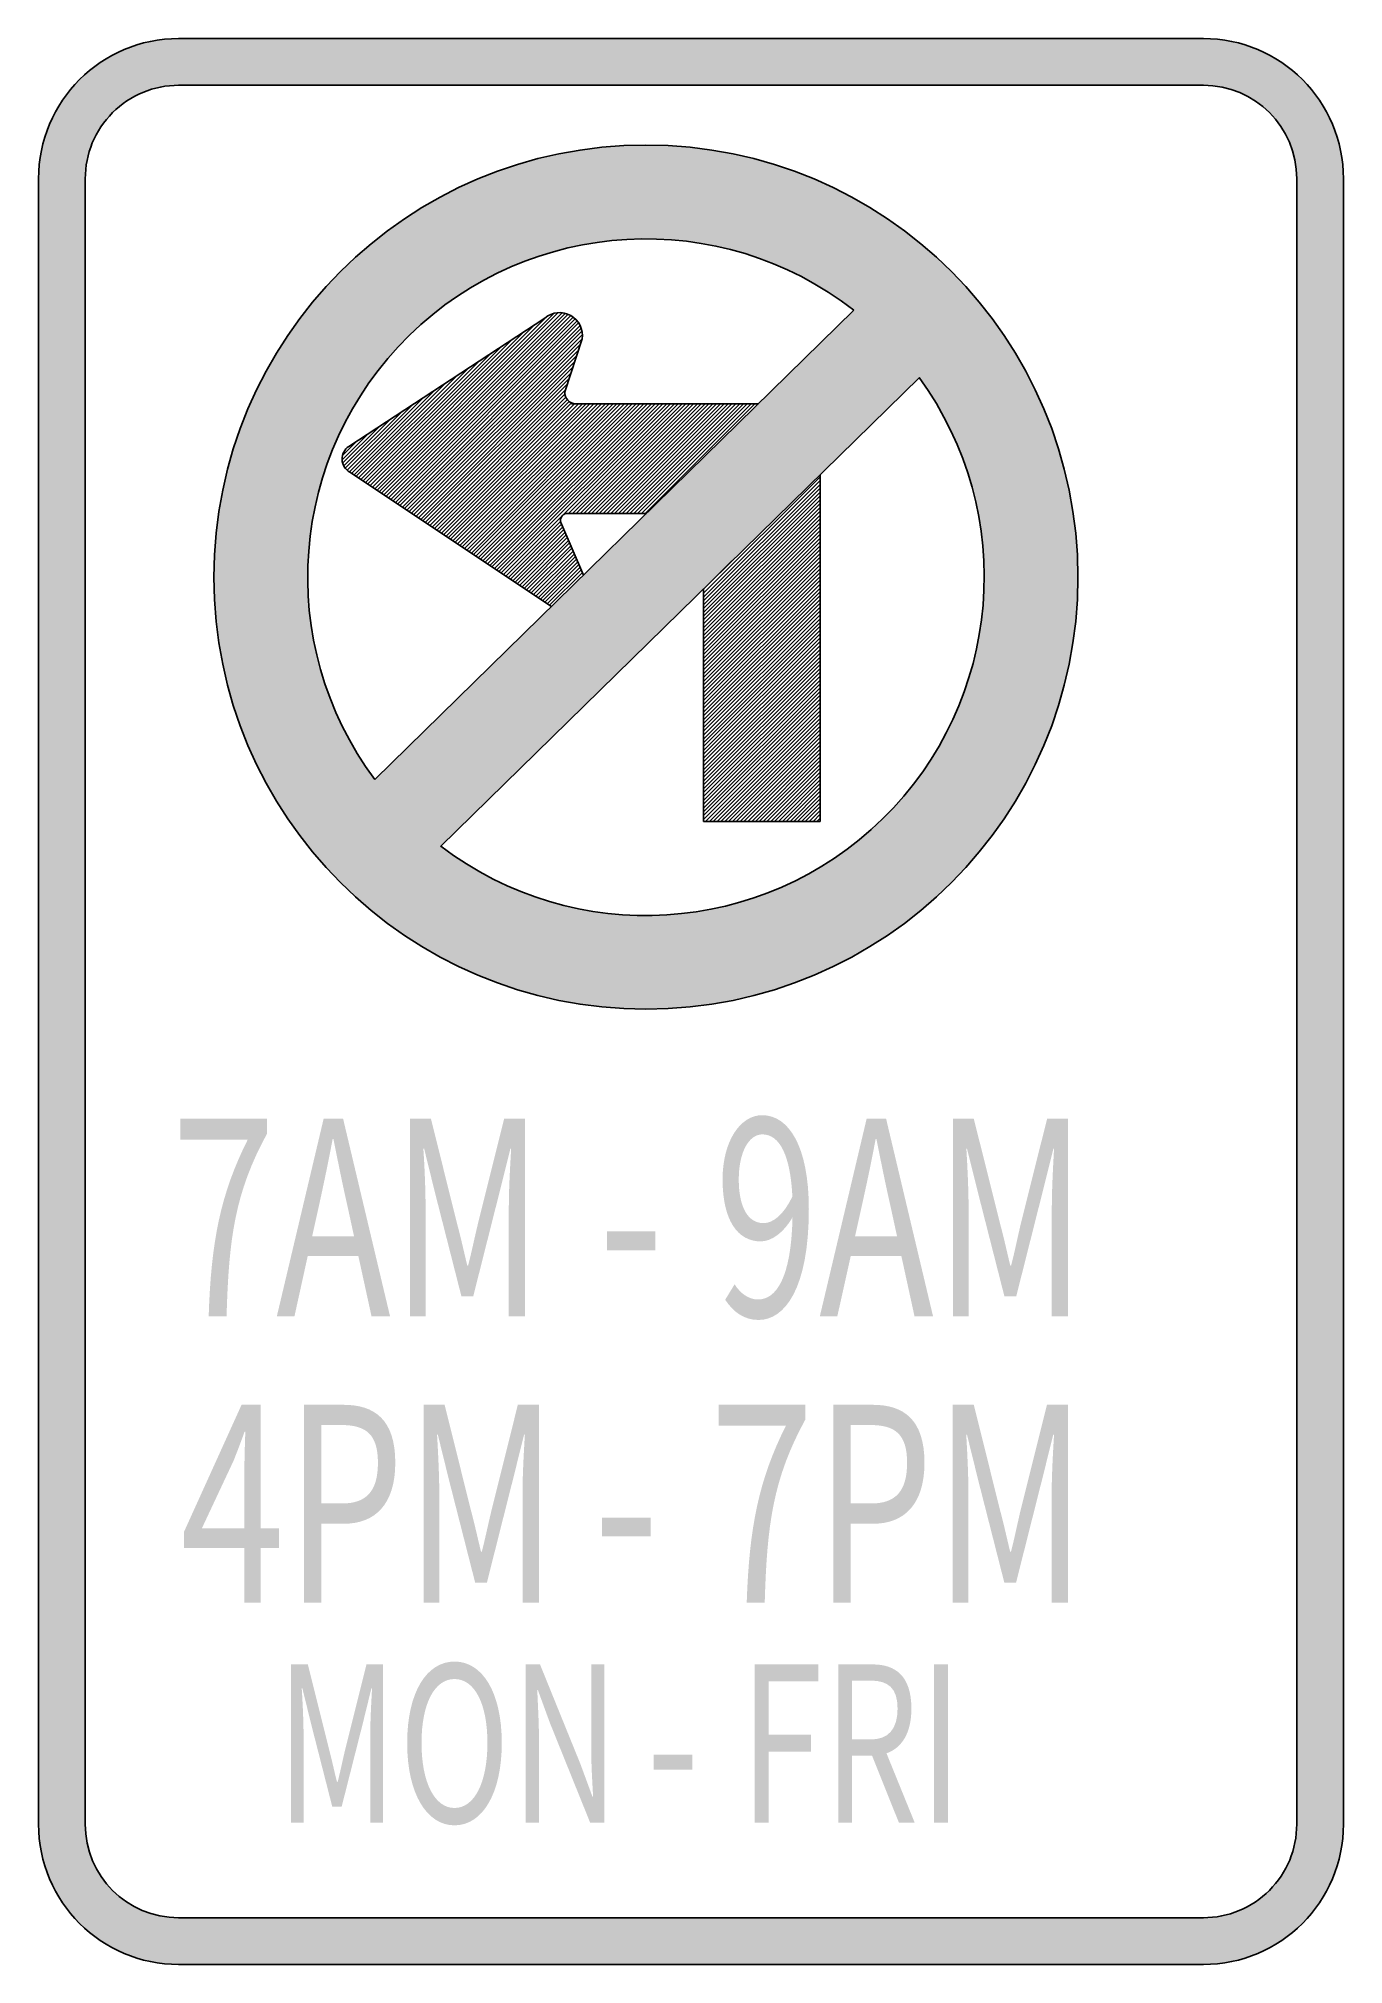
# Model space of a CAD drawing. Header units: inches. Extents: x -0.5 to 0.5, y -0.74 to 0.74.
import ezdxf

# ---------------------------------------------------------------- set-up
doc = ezdxf.new("R2010")
doc.units = ezdxf.units.IN
doc.header["$MEASUREMENT"] = 0

msp = doc.modelspace()

# ---------------------------------------------------------------- hatches: boundary and pattern name
h = msp.add_hatch(color=7)
edge = h.paths.add_edge_path()
edge.add_line((-0.3926, -0.7378), (0.3926, -0.7378))
edge.add_spline(control_points=[(0.3926, -0.7378), (0.4519, -0.7378), (0.5, -0.6897), (0.5, -0.6304)], knot_values=[0, 0, 0, 0, 1, 1, 1, 1], degree=3, periodic=0)
edge.add_line((0.5, -0.6304), (0.5, 0.6304))
edge.add_spline(control_points=[(0.5, 0.6304), (0.5, 0.6897), (0.4519, 0.7378), (0.3926, 0.7378)], knot_values=[0, 0, 0, 0, 1, 1, 1, 1], degree=3, periodic=0)
edge.add_line((0.3926, 0.7378), (-0.3926, 0.7378))
edge.add_spline(control_points=[(-0.3926, 0.7378), (-0.4519, 0.7378), (-0.5, 0.6897), (-0.5, 0.6304)], knot_values=[0, 0, 0, 0, 1, 1, 1, 1], degree=3, periodic=0)
edge.add_line((-0.5, 0.6304), (-0.5, -0.6304))
edge.add_spline(control_points=[(-0.5, -0.6304), (-0.5, -0.6897), (-0.4519, -0.7378), (-0.3926, -0.7378)], knot_values=[0, 0, 0, 0, 1, 1, 1, 1], degree=3, periodic=0)
edge = h.paths.add_edge_path(flags=0)
edge.add_line((-0.3926, -0.702), (0.3926, -0.702))
edge.add_spline(control_points=[(0.3926, -0.702), (0.4116, -0.702), (0.4298, -0.6945), (0.4432, -0.681), (0.4567, -0.6676), (0.4642, -0.6494), (0.4642, -0.6304)], knot_values=[0, 0, 0, 0, 1, 1, 1, 2, 2, 2, 2], degree=3, periodic=0)
edge.add_line((0.4642, -0.6304), (0.4642, 0.6304))
edge.add_spline(control_points=[(0.4642, 0.6304), (0.4642, 0.67), (0.4322, 0.702), (0.3926, 0.702)], knot_values=[0, 0, 0, 0, 1, 1, 1, 1], degree=3, periodic=0)
edge.add_line((0.3926, 0.702), (-0.3926, 0.702))
edge.add_spline(control_points=[(-0.3926, 0.702), (-0.4116, 0.702), (-0.4298, 0.6945), (-0.4432, 0.681), (-0.4567, 0.6676), (-0.4642, 0.6494), (-0.4642, 0.6304)], knot_values=[0, 0, 0, 0, 1, 1, 1, 2, 2, 2, 2], degree=3, periodic=0)
edge.add_line((-0.4642, 0.6304), (-0.4642, -0.6304))
edge.add_spline(control_points=[(-0.4642, -0.6304), (-0.4642, -0.67), (-0.4322, -0.702), (-0.3926, -0.702)], knot_values=[0, 0, 0, 0, 1, 1, 1, 1], degree=3, periodic=0)
h = msp.add_hatch(color=7)
edge = h.paths.add_edge_path()
edge.add_spline(control_points=[(0.2965, 0.3251), (0.2965, 0.1423), (0.1483, -0.0059), (-0.0345, -0.0059), (-0.2174, -0.0059), (-0.3656, 0.1423), (-0.3656, 0.3251), (-0.3656, 0.5079), (-0.2174, 0.6562), (-0.0345, 0.6562), (0.1483, 0.6562), (0.2965, 0.5079), (0.2965, 0.3251)], knot_values=[0, 0, 0, 0, 1, 1, 1, 2, 2, 2, 3, 3, 3, 4, 4, 4, 4], degree=3, periodic=0)
edge = h.paths.add_edge_path(flags=0)
edge.add_spline(control_points=[(0.1248, 0.5296), (0.0224, 0.6093), (-0.1232, 0.6011), (-0.2159, 0.5103), (-0.3086, 0.4195), (-0.3199, 0.2741), (-0.2423, 0.1701)], knot_values=[0, 0, 0, 0, 1, 1, 1, 2, 2, 2, 2], degree=3, periodic=0)
edge.add_line((-0.2423, 0.1701), (0.1248, 0.5296))
edge = h.paths.add_edge_path(flags=0)
edge.add_spline(control_points=[(-0.1917, 0.119), (-0.0893, 0.0409), (0.0549, 0.0498), (0.1468, 0.1399), (0.2388, 0.23), (0.2508, 0.374), (0.1748, 0.478)], knot_values=[0, 0, 0, 0, 1, 1, 1, 2, 2, 2, 2], degree=3, periodic=0)
edge.add_line((0.1748, 0.478), (-0.1917, 0.119))
h = msp.add_hatch(color=7)
edge = h.paths.add_edge_path()
edge.add_spline(control_points=[(0.2965, 0.3251), (0.2965, 0.1423), (0.1483, -0.0059), (-0.0345, -0.0059), (-0.2174, -0.0059), (-0.3656, 0.1423), (-0.3656, 0.3251), (-0.3656, 0.5079), (-0.2174, 0.6562), (-0.0345, 0.6562), (0.1483, 0.6562), (0.2965, 0.5079), (0.2965, 0.3251)], knot_values=[0, 0, 0, 0, 1, 1, 1, 2, 2, 2, 3, 3, 3, 4, 4, 4, 4], degree=3, periodic=0)
h.paths.add_polyline_path([(0.1749, 0.4781), (0.184, 0.4648), (0.1921, 0.4513), (0.1992, 0.4373), (0.2056, 0.423), (0.211, 0.4087), (0.2154, 0.394), (0.2191, 0.3792), (0.2218, 0.3642), (0.2236, 0.349), (0.2245, 0.334), (0.2245, 0.3187), (0.2238, 0.3037), (0.2221, 0.2887), (0.2196, 0.2737), (0.2162, 0.259), (0.2117, 0.2445), (0.2068, 0.2302), (0.2007, 0.2162), (0.1938, 0.2024), (0.1862, 0.1891), (0.1776, 0.1761), (0.1682, 0.1635), (0.1579, 0.1515), (0.1468, 0.1399), (0.135, 0.1291), (0.1227, 0.119), (0.1102, 0.1099), (0.0969, 0.1016), (0.0834, 0.0942), (0.0696, 0.0876), (0.0553, 0.0819), (0.0408, 0.077), (0.0263, 0.073), (0.0116, 0.0701), (-0.0034, 0.0679), (-0.0184, 0.0664), (-0.0337, 0.0659), (-0.0487, 0.0664), (-0.0639, 0.0676), (-0.0789, 0.0696), (-0.0937, 0.0728), (-0.1085, 0.0767), (-0.1232, 0.0814), (-0.1375, 0.0873), (-0.1515, 0.0937), (-0.1653, 0.1013), (-0.1788, 0.1097), (-0.1921, 0.1188), (0.1749, 0.4781)], flags=0)
h.paths.add_polyline_path([(-0.2422, 0.1702), (-0.2516, 0.1832), (-0.2597, 0.197), (-0.2673, 0.2108), (-0.2737, 0.225), (-0.2794, 0.2395), (-0.2838, 0.2543), (-0.2877, 0.2693), (-0.2904, 0.2843), (-0.2924, 0.2995), (-0.2936, 0.3148), (-0.2936, 0.33), (-0.2929, 0.345), (-0.2914, 0.3603), (-0.2887, 0.3753), (-0.2855, 0.39), (-0.2811, 0.4048), (-0.2759, 0.4193), (-0.27, 0.4333), (-0.2631, 0.4474), (-0.2555, 0.4609), (-0.2469, 0.4739), (-0.2373, 0.4865), (-0.227, 0.4988), (-0.2159, 0.5103), (-0.2041, 0.5211), (-0.1916, 0.5312), (-0.1788, 0.5406), (-0.1655, 0.5487), (-0.152, 0.5563), (-0.138, 0.5629), (-0.1237, 0.5686), (-0.1092, 0.5733), (-0.0944, 0.5774), (-0.0794, 0.5804), (-0.0644, 0.5826), (-0.0492, 0.5838), (-0.0339, 0.5843), (-0.0187, 0.5838), (-0.0034, 0.5824), (0.0116, 0.5802), (0.0266, 0.577), (0.0413, 0.573), (0.0561, 0.5681), (0.0703, 0.5622), (0.0846, 0.5553), (0.0984, 0.5477), (0.1119, 0.5391), (0.1247, 0.5295), (0.0516, 0.4579), (0.0489, 0.4579), (0.046, 0.4579), (0.043, 0.4579), (0.0401, 0.4579), (0.0374, 0.4579), (0.0344, 0.4579), (0.0315, 0.4579), (0.0285, 0.4579), (0.0256, 0.4579), (0.0226, 0.4579), (0.0197, 0.4579), (0.0167, 0.4579), (0.0138, 0.4579), (0.0108, 0.4579), (0.0079, 0.4579), (0.0049, 0.4579), (0.002, 0.4579), (-0.001, 0.4579), (-0.0039, 0.4579), (-0.0069, 0.4579), (-0.0098, 0.4579), (-0.0128, 0.4579), (-0.0157, 0.4579), (-0.0187, 0.4579), (-0.0216, 0.4579), (-0.0243, 0.4579), (-0.0273, 0.4579), (-0.0302, 0.4579), (-0.0332, 0.4579), (-0.0362, 0.4579), (-0.0391, 0.4579), (-0.0421, 0.4579), (-0.045, 0.4579), (-0.048, 0.4579), (-0.0509, 0.4579), (-0.0539, 0.4579), (-0.0568, 0.4579), (-0.0598, 0.4579), (-0.0627, 0.4579), (-0.0657, 0.4579), (-0.0686, 0.4579), (-0.0716, 0.4579), (-0.0745, 0.4579), (-0.0775, 0.4579), (-0.0804, 0.4579), (-0.0831, 0.4579), (-0.0861, 0.4579), (-0.0893, 0.4579), (-0.089, 0.4582), (-0.0893, 0.4582), (-0.0905, 0.4584), (-0.0915, 0.4587), (-0.0927, 0.4592), (-0.0935, 0.4599), (-0.0944, 0.4606), (-0.0952, 0.4616), (-0.0957, 0.4626), (-0.0962, 0.4636), (-0.0967, 0.4648), (-0.0967, 0.4653), (-0.0967, 0.4658), (-0.0967, 0.467), (-0.0962, 0.4685), (-0.0947, 0.4729), (-0.0876, 0.4948), (-0.0834, 0.5076), (-0.0834, 0.5108), (-0.0834, 0.511), (-0.0837, 0.5134), (-0.0839, 0.5147), (-0.0843, 0.5158), (-0.0851, 0.5179), (-0.0862, 0.5198), (-0.0868, 0.5209), (-0.0874, 0.5215), (-0.0888, 0.5231), (-0.0893, 0.5236), (-0.0903, 0.5243), (-0.0922, 0.5256), (-0.0942, 0.5265), (-0.0954, 0.527), (-0.0964, 0.5273), (-0.0989, 0.5278), (-0.1016, 0.5278), (-0.1023, 0.5278), (-0.1054, 0.5271), (-0.1058, 0.527), (-0.1092, 0.5256), (-0.1121, 0.5236), (-0.1707, 0.4852), (-0.1793, 0.4796), (-0.205, 0.4627), (-0.2136, 0.4571), (-0.2307, 0.4458), (-0.2393, 0.4402), (-0.2622, 0.4252), (-0.2636, 0.424), (-0.2651, 0.4225), (-0.2661, 0.421), (-0.2668, 0.4191), (-0.2673, 0.4171), (-0.2673, 0.4151), (-0.2673, 0.4149), (-0.2671, 0.4132), (-0.2666, 0.4114), (-0.2661, 0.4105), (-0.2656, 0.4097), (-0.2646, 0.408), (-0.2631, 0.4068), (-0.2619, 0.4058), (-0.2531, 0.3999), (-0.2125, 0.3728), (-0.1808, 0.3517), (-0.1719, 0.3458), (-0.149, 0.3305), (-0.1402, 0.3246), (-0.1313, 0.3187), (-0.1173, 0.3094), (-0.1085, 0.3035), (-0.1071, 0.3026), (-0.2422, 0.1702)], flags=0)
h.paths.add_polyline_path([(-0.089, 0.4582), (-0.0893, 0.4579), (-0.0861, 0.4579), (-0.0831, 0.4579), (-0.0804, 0.4579), (-0.0775, 0.4579), (-0.0745, 0.4579), (-0.1808, 0.3517), (-0.2125, 0.3728), (-0.2531, 0.3999), (-0.2619, 0.4058), (-0.205, 0.4627), (-0.1793, 0.4796), (-0.1707, 0.4852), (-0.1121, 0.5236), (-0.1092, 0.5256), (-0.1058, 0.527), (-0.1054, 0.5271), (-0.1023, 0.5278), (-0.1016, 0.5278), (-0.0989, 0.5278), (-0.0964, 0.5273), (-0.0954, 0.527), (-0.0942, 0.5265), (-0.0922, 0.5256), (-0.0903, 0.5243), (-0.0893, 0.5236), (-0.0888, 0.5231), (-0.0874, 0.5215), (-0.0868, 0.5209), (-0.0862, 0.5198), (-0.0851, 0.5179), (-0.0843, 0.5158), (-0.0839, 0.5147), (-0.0837, 0.5134), (-0.0834, 0.511), (-0.0834, 0.5108), (-0.0834, 0.5076), (-0.0876, 0.4948), (-0.0947, 0.4729), (-0.0962, 0.4685), (-0.0967, 0.467), (-0.0967, 0.4658), (-0.0967, 0.4653), (-0.0967, 0.4648), (-0.0962, 0.4636), (-0.0957, 0.4626), (-0.0952, 0.4616), (-0.0944, 0.4606), (-0.0935, 0.4599), (-0.0927, 0.4592), (-0.0915, 0.4587), (-0.0905, 0.4584), (-0.0893, 0.4582), (-0.089, 0.4582)], flags=0)
h.paths.add_polyline_path([(-0.0216, 0.4579), (-0.149, 0.3305), (-0.1719, 0.3458), (-0.0598, 0.4579), (-0.0568, 0.4579), (-0.0539, 0.4579), (-0.0509, 0.4579), (-0.048, 0.4579), (-0.045, 0.4579), (-0.0421, 0.4579), (-0.0391, 0.4579), (-0.0362, 0.4579), (-0.0332, 0.4579), (-0.0302, 0.4579), (-0.0273, 0.4579), (-0.0243, 0.4579), (-0.0216, 0.4579)], flags=0)
h.paths.add_polyline_path([(-0.0349, 0.3741), (0.0489, 0.4579), (0.0516, 0.4579), (-0.0824, 0.3267), (-0.0833, 0.3287), (-0.0842, 0.3307), (-0.086, 0.3348), (-0.0868, 0.3369), (-0.0877, 0.3388), (-0.0886, 0.341), (-0.0895, 0.3431), (-0.0903, 0.345), (-0.0913, 0.3472), (-0.0921, 0.3491), (-0.093, 0.3511), (-0.094, 0.3534), (-0.0948, 0.3553), (-0.0957, 0.3573), (-0.0967, 0.3596), (-0.0975, 0.3614), (-0.0993, 0.3656), (-0.0998, 0.3669), (-0.1, 0.3677), (-0.1001, 0.3679), (-0.1001, 0.3687), (-0.0998, 0.3696), (-0.0996, 0.3704), (-0.0994, 0.3714), (-0.0989, 0.3721), (-0.0981, 0.3726), (-0.0974, 0.3733), (-0.0974, 0.3733), (-0.0967, 0.3736), (-0.0959, 0.3738), (-0.0949, 0.3741), (-0.0942, 0.3741), (-0.0907, 0.3741), (-0.088, 0.3741), (-0.0851, 0.3741), (-0.0821, 0.3741), (-0.0792, 0.3741), (-0.0762, 0.3741), (-0.0733, 0.3741), (-0.0703, 0.3741), (-0.0674, 0.3741), (-0.0644, 0.3741), (-0.0615, 0.3741), (-0.0585, 0.3741), (-0.0556, 0.3741), (-0.0526, 0.3741), (-0.0497, 0.3741), (-0.0467, 0.3741), (-0.0438, 0.3741), (-0.0408, 0.3741), (-0.0379, 0.3741), (-0.0349, 0.3741)], flags=0)
h.paths.add_polyline_path([(-0.0598, 0.4579), (-0.1719, 0.3458), (-0.1808, 0.3517), (-0.0745, 0.4579), (-0.0716, 0.4579), (-0.0686, 0.4579), (-0.0657, 0.4579), (-0.0627, 0.4579), (-0.0598, 0.4579)], flags=0)
h.paths.add_polyline_path([(-0.0993, 0.3656), (-0.1402, 0.3246), (-0.149, 0.3305), (-0.0216, 0.4579), (-0.0187, 0.4579), (-0.0157, 0.4579), (-0.0128, 0.4579), (-0.0974, 0.3733), (-0.0974, 0.3733), (-0.0981, 0.3726), (-0.0989, 0.3721), (-0.0994, 0.3714), (-0.0996, 0.3704), (-0.0998, 0.3696), (-0.1001, 0.3687), (-0.1001, 0.3679), (-0.1, 0.3677), (-0.0998, 0.3669), (-0.0993, 0.3656)], flags=0)
h.paths.add_polyline_path([(-0.0877, 0.3388), (-0.1173, 0.3094), (-0.1313, 0.3187), (-0.0948, 0.3553), (-0.094, 0.3534), (-0.093, 0.3511), (-0.0921, 0.3491), (-0.0913, 0.3472), (-0.0903, 0.345), (-0.0895, 0.3431), (-0.0886, 0.341), (-0.0877, 0.3388)], flags=0)
h.paths.add_polyline_path([(-0.0948, 0.3553), (-0.1313, 0.3187), (-0.1402, 0.3246), (-0.0993, 0.3656), (-0.0975, 0.3614), (-0.0967, 0.3596), (-0.0957, 0.3573), (-0.0948, 0.3553)], flags=0)
h.paths.add_polyline_path([(-0.205, 0.4627), (-0.2619, 0.4058), (-0.2631, 0.4068), (-0.2646, 0.408), (-0.2656, 0.4097), (-0.2661, 0.4105), (-0.2307, 0.4458), (-0.2136, 0.4571), (-0.205, 0.4627)], flags=0)
h.paths.add_polyline_path([(-0.0833, 0.3287), (-0.1085, 0.3035), (-0.1173, 0.3094), (-0.0877, 0.3388), (-0.0868, 0.3369), (-0.086, 0.3348), (-0.0842, 0.3307), (-0.0833, 0.3287)], flags=0)
h.paths.add_polyline_path([(-0.0069, 0.4579), (-0.0907, 0.3741), (-0.0942, 0.3741), (-0.0098, 0.4579), (-0.0069, 0.4579)], flags=0)
h.paths.add_polyline_path([(0.043, 0.4579), (-0.0408, 0.3741), (-0.0438, 0.3741), (0.0401, 0.4579), (0.043, 0.4579)], flags=0)
h.paths.add_polyline_path([(0.0489, 0.4579), (-0.0349, 0.3741), (-0.0379, 0.3741), (0.046, 0.4579), (0.0489, 0.4579)], flags=0)
h.paths.add_polyline_path([(0.046, 0.4579), (-0.0379, 0.3741), (-0.0408, 0.3741), (0.043, 0.4579), (0.046, 0.4579)], flags=0)
h.paths.add_polyline_path([(0.0374, 0.4579), (-0.0467, 0.3741), (-0.0497, 0.3741), (0.0344, 0.4579), (0.0374, 0.4579)], flags=0)
h.paths.add_polyline_path([(0.0285, 0.4579), (-0.0556, 0.3741), (-0.0585, 0.3741), (0.0256, 0.4579), (0.0285, 0.4579)], flags=0)
h.paths.add_polyline_path([(0.0197, 0.4579), (-0.0644, 0.3741), (-0.0674, 0.3741), (0.0167, 0.4579), (0.0197, 0.4579)], flags=0)
h.paths.add_polyline_path([(0.0167, 0.4579), (-0.0674, 0.3741), (-0.0703, 0.3741), (0.0138, 0.4579), (0.0167, 0.4579)], flags=0)
h.paths.add_polyline_path([(0.0108, 0.4579), (-0.0733, 0.3741), (-0.0762, 0.3741), (0.0079, 0.4579), (0.0108, 0.4579)], flags=0)
h.paths.add_polyline_path([(0.0079, 0.4579), (-0.0762, 0.3741), (-0.0792, 0.3741), (0.0049, 0.4579), (0.0079, 0.4579)], flags=0)
h.paths.add_polyline_path([(0.0049, 0.4579), (-0.0792, 0.3741), (-0.0821, 0.3741), (0.002, 0.4579), (0.0049, 0.4579)], flags=0)
h.paths.add_polyline_path([(-0.001, 0.4579), (-0.0851, 0.3741), (-0.088, 0.3741), (-0.0039, 0.4579), (-0.001, 0.4579)], flags=0)
h.paths.add_polyline_path([(0.0315, 0.4579), (-0.0526, 0.3741), (-0.0556, 0.3741), (0.0285, 0.4579), (0.0315, 0.4579)], flags=0)
h.paths.add_polyline_path([(0.0226, 0.4579), (-0.0615, 0.3741), (-0.0644, 0.3741), (0.0197, 0.4579), (0.0226, 0.4579)], flags=0)
h.paths.add_polyline_path([(0.0138, 0.4579), (-0.0703, 0.3741), (-0.0733, 0.3741), (0.0108, 0.4579), (0.0138, 0.4579)], flags=0)
h.paths.add_polyline_path([(0.002, 0.4579), (-0.0821, 0.3741), (-0.0851, 0.3741), (-0.001, 0.4579), (0.002, 0.4579)], flags=0)
h.paths.add_polyline_path([(0.0344, 0.4579), (-0.0497, 0.3741), (-0.0526, 0.3741), (0.0315, 0.4579), (0.0344, 0.4579)], flags=0)
h.paths.add_polyline_path([(0.0256, 0.4579), (-0.0585, 0.3741), (-0.0615, 0.3741), (0.0226, 0.4579), (0.0256, 0.4579)], flags=0)
h.paths.add_polyline_path([(0.0401, 0.4579), (-0.0438, 0.3741), (-0.0467, 0.3741), (0.0374, 0.4579), (0.0401, 0.4579)], flags=0)
h.paths.add_polyline_path([(-0.0039, 0.4579), (-0.088, 0.3741), (-0.0907, 0.3741), (-0.0069, 0.4579), (-0.0039, 0.4579)], flags=0)
h.paths.add_polyline_path([(-0.0098, 0.4579), (-0.0942, 0.3741), (-0.0949, 0.3741), (-0.0959, 0.3738), (-0.0967, 0.3736), (-0.0974, 0.3733), (-0.0128, 0.4579), (-0.0098, 0.4579)], flags=0)
h.paths.add_polyline_path([(-0.2307, 0.4458), (-0.2661, 0.4105), (-0.2666, 0.4114), (-0.2671, 0.4132), (-0.2673, 0.4149), (-0.2673, 0.4151), (-0.2673, 0.4171), (-0.2668, 0.4191), (-0.2661, 0.421), (-0.2651, 0.4225), (-0.2636, 0.424), (-0.2622, 0.4252), (-0.2393, 0.4402), (-0.2307, 0.4458)], flags=0)
h.paths.add_polyline_path([(-0.1085, 0.3035), (-0.0833, 0.3287), (-0.0824, 0.3267), (-0.1071, 0.3026), (-0.1085, 0.3035)], flags=0)
h = msp.add_hatch(color=7)
h.paths.add_polyline_path([(0.0989, 0.4021), (0.0096, 0.3128), (0.0096, 0.3099), (0.0096, 0.3069), (0.0096, 0.304), (0.0096, 0.301), (0.0096, 0.2981), (0.0096, 0.2951), (0.0096, 0.2922), (0.0096, 0.2892), (0.0096, 0.2863), (0.0096, 0.2836), (0.0096, 0.2806), (0.0096, 0.2777), (0.0096, 0.2747), (0.0096, 0.2718), (0.0096, 0.2688), (0.0096, 0.2659), (0.0096, 0.2629), (0.0096, 0.26), (0.0096, 0.257), (0.0096, 0.254), (0.0096, 0.2511), (0.0096, 0.2481), (0.0096, 0.2452), (0.0096, 0.2422), (0.0096, 0.2393), (0.0096, 0.2363), (0.0096, 0.2334), (0.0096, 0.2304), (0.0096, 0.2275), (0.0096, 0.2248), (0.0096, 0.2218), (0.0096, 0.2189), (0.0096, 0.2159), (0.0096, 0.213), (0.0096, 0.21), (0.0096, 0.2071), (0.0096, 0.2041), (0.0096, 0.2012), (0.0096, 0.1982), (0.0096, 0.1953), (0.0096, 0.1923), (0.0096, 0.1894), (0.0096, 0.1864), (0.0096, 0.1835), (0.0096, 0.1805), (0.0096, 0.1776), (0.0096, 0.1746), (0.0096, 0.1717), (0.0096, 0.1687), (0.0096, 0.1658), (0.0096, 0.1631), (0.0096, 0.1601), (0.0096, 0.1572), (0.0096, 0.1542), (0.0096, 0.1512), (0.0096, 0.1483), (0.0096, 0.1453), (0.0096, 0.1424), (0.0096, 0.1394), (0.0096, 0.138), (0.0113, 0.138), (0.014, 0.138), (0.017, 0.138), (0.0199, 0.138), (0.0229, 0.138), (0.0258, 0.138), (0.0288, 0.138), (0.0317, 0.138), (0.0347, 0.138), (0.0376, 0.138), (0.0406, 0.138), (0.0435, 0.138), (0.0465, 0.138), (0.0494, 0.138), (0.0524, 0.138), (0.0553, 0.138), (0.0583, 0.138), (0.0612, 0.138), (0.0642, 0.138), (0.0671, 0.138), (0.0701, 0.138), (0.0728, 0.138), (0.0757, 0.138), (0.0787, 0.138), (0.0816, 0.138), (0.0846, 0.138), (0.0876, 0.138), (0.0905, 0.138), (0.0935, 0.138), (0.0964, 0.138), (0.0989, 0.138), (0.0989, 0.1404), (0.0989, 0.1434), (0.0989, 0.1463), (0.0989, 0.1493), (0.0989, 0.1522), (0.0989, 0.1552), (0.0989, 0.1581), (0.0989, 0.1611), (0.0989, 0.164), (0.0989, 0.167), (0.0989, 0.1699), (0.0989, 0.1729), (0.0989, 0.1758), (0.0989, 0.1788), (0.0989, 0.1817), (0.0989, 0.1847), (0.0989, 0.1876), (0.0989, 0.1904), (0.0989, 0.1933), (0.0989, 0.1963), (0.0989, 0.1992), (0.0989, 0.2022), (0.0989, 0.2051), (0.0989, 0.2081), (0.0989, 0.211), (0.0989, 0.214), (0.0989, 0.2169), (0.0989, 0.2199), (0.0989, 0.2228), (0.0989, 0.2258), (0.0989, 0.2287), (0.0989, 0.2317), (0.0989, 0.2346), (0.0989, 0.2376), (0.0989, 0.2405), (0.0989, 0.2435), (0.0989, 0.2464), (0.0989, 0.2491), (0.0989, 0.2521), (0.0989, 0.255), (0.0989, 0.258), (0.0989, 0.2609), (0.0989, 0.2639), (0.0989, 0.2668), (0.0989, 0.2698), (0.0989, 0.2727), (0.0989, 0.2757), (0.0989, 0.2786), (0.0989, 0.2816), (0.0989, 0.2845), (0.0989, 0.2875), (0.0989, 0.2904), (0.0989, 0.2934), (0.0989, 0.2963), (0.0989, 0.2993), (0.0989, 0.3023), (0.0989, 0.3052), (0.0989, 0.3079), (0.0989, 0.3109), (0.0989, 0.3138), (0.0989, 0.3168), (0.0989, 0.3197), (0.0989, 0.3227), (0.0989, 0.3256), (0.0989, 0.3286), (0.0989, 0.3315), (0.0989, 0.3345), (0.0989, 0.3374), (0.0989, 0.3404), (0.0989, 0.3433), (0.0989, 0.3463), (0.0989, 0.3492), (0.0989, 0.3522), (0.0989, 0.3551), (0.0989, 0.3581), (0.0989, 0.361), (0.0989, 0.364), (0.0989, 0.3669), (0.0989, 0.3696), (0.0989, 0.3726), (0.0989, 0.3755), (0.0989, 0.3785), (0.0989, 0.3814), (0.0989, 0.3844), (0.0989, 0.3873), (0.0989, 0.3903), (0.0989, 0.3932), (0.0989, 0.3962), (0.0989, 0.3991), (0.0989, 0.4021)])
h.paths.add_polyline_path([(0.0989, 0.2258), (0.0113, 0.138), (0.0096, 0.138), (0.0096, 0.1394), (0.0989, 0.2287), (0.0989, 0.2258)], flags=0)
h.paths.add_polyline_path([(0.0989, 0.3433), (0.0096, 0.254), (0.0096, 0.257), (0.0989, 0.3463), (0.0989, 0.3433)], flags=0)
h.paths.add_polyline_path([(0.0989, 0.3814), (0.0096, 0.2922), (0.0096, 0.2951), (0.0989, 0.3844), (0.0989, 0.3814)], flags=0)
h.paths.add_polyline_path([(0.0989, 0.2376), (0.0096, 0.1483), (0.0096, 0.1512), (0.0989, 0.2405), (0.0989, 0.2376)], flags=0)
h.paths.add_polyline_path([(0.0989, 0.255), (0.0096, 0.1658), (0.0096, 0.1687), (0.0989, 0.258), (0.0989, 0.255)], flags=0)
h.paths.add_polyline_path([(0.0989, 0.2727), (0.0096, 0.1835), (0.0096, 0.1864), (0.0989, 0.2757), (0.0989, 0.2727)], flags=0)
h.paths.add_polyline_path([(0.0989, 0.2875), (0.0096, 0.1982), (0.0096, 0.2012), (0.0989, 0.2904), (0.0989, 0.2875)], flags=0)
h.paths.add_polyline_path([(0.0989, 0.3079), (0.0096, 0.2189), (0.0096, 0.2218), (0.0989, 0.3109), (0.0989, 0.3079)], flags=0)
h.paths.add_polyline_path([(0.0989, 0.3256), (0.0096, 0.2363), (0.0096, 0.2393), (0.0989, 0.3286), (0.0989, 0.3256)], flags=0)
h.paths.add_polyline_path([(0.0989, 0.3581), (0.0096, 0.2688), (0.0096, 0.2718), (0.0989, 0.361), (0.0989, 0.3581)], flags=0)
h.paths.add_polyline_path([(0.0989, 0.361), (0.0096, 0.2718), (0.0096, 0.2747), (0.0989, 0.364), (0.0989, 0.361)], flags=0)
h.paths.add_polyline_path([(0.0989, 0.3962), (0.0096, 0.3069), (0.0096, 0.3099), (0.0989, 0.3991), (0.0989, 0.3962)], flags=0)
h.paths.add_polyline_path([(0.0989, 0.3991), (0.0096, 0.3099), (0.0096, 0.3128), (0.0989, 0.4021), (0.0989, 0.3991)], flags=0)
h.paths.add_polyline_path([(0.0989, 0.2668), (0.0096, 0.1776), (0.0096, 0.1805), (0.0989, 0.2698), (0.0989, 0.2668)], flags=0)
h.paths.add_polyline_path([(0.0989, 0.2845), (0.0096, 0.1953), (0.0096, 0.1982), (0.0989, 0.2875), (0.0989, 0.2845)], flags=0)
h.paths.add_polyline_path([(0.0989, 0.3023), (0.0096, 0.213), (0.0096, 0.2159), (0.0989, 0.3052), (0.0989, 0.3023)], flags=0)
h.paths.add_polyline_path([(0.0989, 0.3227), (0.0096, 0.2334), (0.0096, 0.2363), (0.0989, 0.3256), (0.0989, 0.3227)], flags=0)
h.paths.add_polyline_path([(0.0989, 0.2287), (0.0096, 0.1394), (0.0096, 0.1424), (0.0989, 0.2317), (0.0989, 0.2287)], flags=0)
h.paths.add_polyline_path([(0.0989, 0.2317), (0.0096, 0.1424), (0.0096, 0.1453), (0.0989, 0.2346), (0.0989, 0.2317)], flags=0)
h.paths.add_polyline_path([(0.0989, 0.2609), (0.0096, 0.1717), (0.0096, 0.1746), (0.0989, 0.2639), (0.0989, 0.2609)], flags=0)
h.paths.add_polyline_path([(0.0989, 0.2757), (0.0096, 0.1864), (0.0096, 0.1894), (0.0989, 0.2786), (0.0989, 0.2757)], flags=0)
h.paths.add_polyline_path([(0.0989, 0.2934), (0.0096, 0.2041), (0.0096, 0.2071), (0.0989, 0.2963), (0.0989, 0.2934)], flags=0)
h.paths.add_polyline_path([(0.0989, 0.3109), (0.0096, 0.2218), (0.0096, 0.2248), (0.0989, 0.3138), (0.0989, 0.3109)], flags=0)
h.paths.add_polyline_path([(0.0989, 0.3315), (0.0096, 0.2422), (0.0096, 0.2452), (0.0989, 0.3345), (0.0989, 0.3315)], flags=0)
h.paths.add_polyline_path([(0.0989, 0.2346), (0.0096, 0.1453), (0.0096, 0.1483), (0.0989, 0.2376), (0.0989, 0.2346)], flags=0)
h.paths.add_polyline_path([(0.0989, 0.2405), (0.0096, 0.1512), (0.0096, 0.1542), (0.0989, 0.2435), (0.0989, 0.2405)], flags=0)
h.paths.add_polyline_path([(0.0989, 0.2435), (0.0096, 0.1542), (0.0096, 0.1572), (0.0989, 0.2464), (0.0989, 0.2435)], flags=0)
h.paths.add_polyline_path([(0.0989, 0.2639), (0.0096, 0.1746), (0.0096, 0.1776), (0.0989, 0.2668), (0.0989, 0.2639)], flags=0)
h.paths.add_polyline_path([(0.0989, 0.2786), (0.0096, 0.1894), (0.0096, 0.1923), (0.0989, 0.2816), (0.0989, 0.2786)], flags=0)
h.paths.add_polyline_path([(0.0989, 0.2816), (0.0096, 0.1923), (0.0096, 0.1953), (0.0989, 0.2845), (0.0989, 0.2816)], flags=0)
h.paths.add_polyline_path([(0.0989, 0.2963), (0.0096, 0.2071), (0.0096, 0.21), (0.0989, 0.2993), (0.0989, 0.2963)], flags=0)
h.paths.add_polyline_path([(0.0989, 0.2993), (0.0096, 0.21), (0.0096, 0.213), (0.0989, 0.3023), (0.0989, 0.2993)], flags=0)
h.paths.add_polyline_path([(0.0989, 0.3168), (0.0096, 0.2275), (0.0096, 0.2304), (0.0989, 0.3197), (0.0989, 0.3168)], flags=0)
h.paths.add_polyline_path([(0.0989, 0.3197), (0.0096, 0.2304), (0.0096, 0.2334), (0.0989, 0.3227), (0.0989, 0.3197)], flags=0)
h.paths.add_polyline_path([(0.0989, 0.3345), (0.0096, 0.2452), (0.0096, 0.2481), (0.0989, 0.3374), (0.0989, 0.3345)], flags=0)
h.paths.add_polyline_path([(0.0989, 0.3374), (0.0096, 0.2481), (0.0096, 0.2511), (0.0989, 0.3404), (0.0989, 0.3374)], flags=0)
h.paths.add_polyline_path([(0.0989, 0.3404), (0.0096, 0.2511), (0.0096, 0.254), (0.0989, 0.3433), (0.0989, 0.3404)], flags=0)
h.paths.add_polyline_path([(0.0989, 0.3463), (0.0096, 0.257), (0.0096, 0.26), (0.0989, 0.3492), (0.0989, 0.3463)], flags=0)
h.paths.add_polyline_path([(0.0989, 0.3492), (0.0096, 0.26), (0.0096, 0.2629), (0.0989, 0.3522), (0.0989, 0.3492)], flags=0)
h.paths.add_polyline_path([(0.0989, 0.3522), (0.0096, 0.2629), (0.0096, 0.2659), (0.0989, 0.3551), (0.0989, 0.3522)], flags=0)
h.paths.add_polyline_path([(0.0989, 0.3551), (0.0096, 0.2659), (0.0096, 0.2688), (0.0989, 0.3581), (0.0989, 0.3551)], flags=0)
h.paths.add_polyline_path([(0.0989, 0.364), (0.0096, 0.2747), (0.0096, 0.2777), (0.0989, 0.3669), (0.0989, 0.364)], flags=0)
h.paths.add_polyline_path([(0.0989, 0.3755), (0.0096, 0.2863), (0.0096, 0.2892), (0.0989, 0.3785), (0.0989, 0.3755)], flags=0)
h.paths.add_polyline_path([(0.0989, 0.3785), (0.0096, 0.2892), (0.0096, 0.2922), (0.0989, 0.3814), (0.0989, 0.3785)], flags=0)
h.paths.add_polyline_path([(0.0989, 0.3844), (0.0096, 0.2951), (0.0096, 0.2981), (0.0989, 0.3873), (0.0989, 0.3844)], flags=0)
h.paths.add_polyline_path([(0.0989, 0.3873), (0.0096, 0.2981), (0.0096, 0.301), (0.0989, 0.3903), (0.0989, 0.3873)], flags=0)
h.paths.add_polyline_path([(0.0989, 0.3903), (0.0096, 0.301), (0.0096, 0.304), (0.0989, 0.3932), (0.0989, 0.3903)], flags=0)
h.paths.add_polyline_path([(0.0989, 0.3932), (0.0096, 0.304), (0.0096, 0.3069), (0.0989, 0.3962), (0.0989, 0.3932)], flags=0)
h.paths.add_polyline_path([(0.0989, 0.2491), (0.0096, 0.1601), (0.0096, 0.1631), (0.0989, 0.2521), (0.0989, 0.2491)], flags=0)
h.paths.add_polyline_path([(0.0989, 0.258), (0.0096, 0.1687), (0.0096, 0.1717), (0.0989, 0.2609), (0.0989, 0.258)], flags=0)
h.paths.add_polyline_path([(0.0989, 0.2698), (0.0096, 0.1805), (0.0096, 0.1835), (0.0989, 0.2727), (0.0989, 0.2698)], flags=0)
h.paths.add_polyline_path([(0.0989, 0.2904), (0.0096, 0.2012), (0.0096, 0.2041), (0.0989, 0.2934), (0.0989, 0.2904)], flags=0)
h.paths.add_polyline_path([(0.0989, 0.3286), (0.0096, 0.2393), (0.0096, 0.2422), (0.0989, 0.3315), (0.0989, 0.3286)], flags=0)
h.paths.add_polyline_path([(0.0989, 0.3696), (0.0096, 0.2806), (0.0096, 0.2836), (0.0989, 0.3726), (0.0989, 0.3696)], flags=0)
h.paths.add_polyline_path([(0.0989, 0.2464), (0.0096, 0.1572), (0.0096, 0.1601), (0.0989, 0.2491), (0.0989, 0.2464)], flags=0)
h.paths.add_polyline_path([(0.0989, 0.2521), (0.0096, 0.1631), (0.0096, 0.1658), (0.0989, 0.255), (0.0989, 0.2521)], flags=0)
h.paths.add_polyline_path([(0.0989, 0.3052), (0.0096, 0.2159), (0.0096, 0.2189), (0.0989, 0.3079), (0.0989, 0.3052)], flags=0)
h.paths.add_polyline_path([(0.0989, 0.3138), (0.0096, 0.2248), (0.0096, 0.2275), (0.0989, 0.3168), (0.0989, 0.3138)], flags=0)
h.paths.add_polyline_path([(0.0989, 0.3669), (0.0096, 0.2777), (0.0096, 0.2806), (0.0989, 0.3696), (0.0989, 0.3669)], flags=0)
h.paths.add_polyline_path([(0.0989, 0.3726), (0.0096, 0.2836), (0.0096, 0.2863), (0.0989, 0.3755), (0.0989, 0.3726)], flags=0)
h.paths.add_polyline_path([(0.0989, 0.2199), (0.017, 0.138), (0.014, 0.138), (0.0989, 0.2228), (0.0989, 0.2199)], flags=0)
h.paths.add_polyline_path([(0.0989, 0.2228), (0.014, 0.138), (0.0113, 0.138), (0.0989, 0.2258), (0.0989, 0.2228)], flags=0)
h.paths.add_polyline_path([(0.0989, 0.2169), (0.0199, 0.138), (0.017, 0.138), (0.0989, 0.2199), (0.0989, 0.2169)], flags=0)
h.paths.add_polyline_path([(0.0989, 0.214), (0.0229, 0.138), (0.0199, 0.138), (0.0989, 0.2169), (0.0989, 0.214)], flags=0)
h.paths.add_polyline_path([(0.0989, 0.211), (0.0258, 0.138), (0.0229, 0.138), (0.0989, 0.214), (0.0989, 0.211)], flags=0)
h.paths.add_polyline_path([(0.0989, 0.2081), (0.0288, 0.138), (0.0258, 0.138), (0.0989, 0.211), (0.0989, 0.2081)], flags=0)
h.paths.add_polyline_path([(0.0989, 0.2051), (0.0317, 0.138), (0.0288, 0.138), (0.0989, 0.2081), (0.0989, 0.2051)], flags=0)
h.paths.add_polyline_path([(0.0989, 0.2022), (0.0347, 0.138), (0.0317, 0.138), (0.0989, 0.2051), (0.0989, 0.2022)], flags=0)
h.paths.add_polyline_path([(0.0989, 0.1992), (0.0376, 0.138), (0.0347, 0.138), (0.0989, 0.2022), (0.0989, 0.1992)], flags=0)
h.paths.add_polyline_path([(0.0989, 0.1963), (0.0406, 0.138), (0.0376, 0.138), (0.0989, 0.1992), (0.0989, 0.1963)], flags=0)
h.paths.add_polyline_path([(0.0989, 0.1933), (0.0435, 0.138), (0.0406, 0.138), (0.0989, 0.1963), (0.0989, 0.1933)], flags=0)
h.paths.add_polyline_path([(0.0989, 0.1904), (0.0465, 0.138), (0.0435, 0.138), (0.0989, 0.1933), (0.0989, 0.1904)], flags=0)
h.paths.add_polyline_path([(0.0989, 0.1876), (0.0494, 0.138), (0.0465, 0.138), (0.0989, 0.1904), (0.0989, 0.1876)], flags=0)
h.paths.add_polyline_path([(0.0989, 0.1847), (0.0524, 0.138), (0.0494, 0.138), (0.0989, 0.1876), (0.0989, 0.1847)], flags=0)
h.paths.add_polyline_path([(0.0989, 0.1817), (0.0553, 0.138), (0.0524, 0.138), (0.0989, 0.1847), (0.0989, 0.1817)], flags=0)
h.paths.add_polyline_path([(0.0989, 0.1788), (0.0583, 0.138), (0.0553, 0.138), (0.0989, 0.1817), (0.0989, 0.1788)], flags=0)
h.paths.add_polyline_path([(0.0989, 0.1758), (0.0612, 0.138), (0.0583, 0.138), (0.0989, 0.1788), (0.0989, 0.1758)], flags=0)
h.paths.add_polyline_path([(0.0989, 0.1729), (0.0642, 0.138), (0.0612, 0.138), (0.0989, 0.1758), (0.0989, 0.1729)], flags=0)
h.paths.add_polyline_path([(0.0989, 0.1699), (0.0671, 0.138), (0.0642, 0.138), (0.0989, 0.1729), (0.0989, 0.1699)], flags=0)
h.paths.add_polyline_path([(0.0989, 0.167), (0.0701, 0.138), (0.0671, 0.138), (0.0989, 0.1699), (0.0989, 0.167)], flags=0)
h.paths.add_polyline_path([(0.0989, 0.164), (0.0728, 0.138), (0.0701, 0.138), (0.0989, 0.167), (0.0989, 0.164)], flags=0)
h.paths.add_polyline_path([(0.0989, 0.1611), (0.0757, 0.138), (0.0728, 0.138), (0.0989, 0.164), (0.0989, 0.1611)], flags=0)
h.paths.add_polyline_path([(0.0989, 0.1581), (0.0787, 0.138), (0.0757, 0.138), (0.0989, 0.1611), (0.0989, 0.1581)], flags=0)
h.paths.add_polyline_path([(0.0989, 0.1552), (0.0816, 0.138), (0.0787, 0.138), (0.0989, 0.1581), (0.0989, 0.1552)], flags=0)
h.paths.add_polyline_path([(0.0989, 0.1522), (0.0846, 0.138), (0.0816, 0.138), (0.0989, 0.1552), (0.0989, 0.1522)], flags=0)
h.paths.add_polyline_path([(0.0989, 0.1493), (0.0876, 0.138), (0.0846, 0.138), (0.0989, 0.1522), (0.0989, 0.1493)], flags=0)
h.paths.add_polyline_path([(0.0989, 0.1463), (0.0905, 0.138), (0.0876, 0.138), (0.0989, 0.1493), (0.0989, 0.1463)], flags=0)
h.paths.add_polyline_path([(0.0989, 0.1434), (0.0935, 0.138), (0.0905, 0.138), (0.0989, 0.1463), (0.0989, 0.1434)], flags=0)
h.paths.add_polyline_path([(0.0989, 0.1404), (0.0964, 0.138), (0.0935, 0.138), (0.0989, 0.1434), (0.0989, 0.1404)], flags=0)
h.paths.add_polyline_path([(0.0964, 0.138), (0.0989, 0.1404), (0.0989, 0.138), (0.0964, 0.138)], flags=0)
h = msp.add_hatch(color=7)
edge = h.paths.add_edge_path()
edge.add_spline(control_points=[(0.0518, -0.244), (0.0716, -0.244), (0.0903, -0.2204), (0.0903, -0.159), (0.0903, -0.1109), (0.0749, -0.0871), (0.0545, -0.0871), (0.038, -0.0871), (0.0242, -0.1067), (0.0242, -0.1363), (0.0242, -0.1675), (0.0357, -0.1838), (0.0534, -0.1838), (0.0622, -0.1838), (0.0713, -0.1766), (0.0778, -0.1654)], knot_values=[0, 0, 0, 0, 1, 1, 1, 2, 2, 2, 3, 3, 3, 4, 4, 4, 5, 5, 5, 5], degree=3, periodic=0)
edge.add_spline(control_points=[(0.0778, -0.1654), (0.0768, -0.2123), (0.065, -0.2283), (0.0514, -0.2283), (0.0444, -0.2283), (0.038, -0.2239), (0.0334, -0.2167)], knot_values=[0, 0, 0, 0, 1, 1, 1, 2, 2, 2, 2], degree=3, periodic=0)
edge.add_line((0.0334, -0.2167), (0.0262, -0.2285))
edge.add_spline(control_points=[(0.0262, -0.2285), (0.0321, -0.2374), (0.0402, -0.244), (0.0518, -0.244)], knot_values=[0, 0, 0, 0, 1, 1, 1, 1], degree=3, periodic=0)
edge = h.paths.add_edge_path(flags=0)
edge.add_spline(control_points=[(0.0777, -0.1495), (0.0706, -0.164), (0.0626, -0.1698), (0.0556, -0.1698), (0.043, -0.1698), (0.0366, -0.1565), (0.0366, -0.1363), (0.0366, -0.1154), (0.0444, -0.1018), (0.0547, -0.1018), (0.0681, -0.1018), (0.0762, -0.1183), (0.0777, -0.1495)], knot_values=[0, 0, 0, 0, 1, 1, 1, 2, 2, 2, 3, 3, 3, 4, 4, 4, 4], degree=3, periodic=0)
h = msp.add_hatch(color=7)
edge = h.paths.add_edge_path()
edge.add_line((-0.3696, -0.2413), (-0.3559, -0.2413))
edge.add_spline(control_points=[(-0.3559, -0.2413), (-0.3542, -0.182), (-0.3497, -0.1466), (-0.3248, -0.1011)], knot_values=[0, 0, 0, 0, 1, 1, 1, 1], degree=3, periodic=0)
edge.add_line((-0.3248, -0.1011), (-0.3248, -0.0898))
edge.add_line((-0.3248, -0.0898), (-0.3912, -0.0898))
edge.add_line((-0.3912, -0.0898), (-0.3912, -0.1059))
edge.add_line((-0.3912, -0.1059), (-0.3397, -0.1059))
edge.add_spline(control_points=[(-0.3397, -0.1059), (-0.3605, -0.1472), (-0.3678, -0.1838), (-0.3696, -0.2413)], knot_values=[0, 0, 0, 0, 1, 1, 1, 1], degree=3, periodic=0)
h = msp.add_hatch(color=7)
h.paths.add_polyline_path([(-0.3174, -0.2413), (-0.3039, -0.2413), (-0.2937, -0.195), (-0.2549, -0.195), (-0.2448, -0.2413), (-0.2306, -0.2413), (-0.2666, -0.0898), (-0.2815, -0.0898), (-0.3174, -0.2413)])
edge = h.paths.add_edge_path(flags=0)
edge.add_line((-0.2903, -0.1799), (-0.2851, -0.1565))
edge.add_spline(control_points=[(-0.2851, -0.1565), (-0.2814, -0.1394), (-0.2779, -0.1231), (-0.2746, -0.1053)], knot_values=[0, 0, 0, 0, 1, 1, 1, 1], degree=3, periodic=0)
edge.add_line((-0.2746, -0.1053), (-0.274, -0.1053))
edge.add_spline(control_points=[(-0.274, -0.1053), (-0.2705, -0.1228), (-0.2672, -0.1394), (-0.2633, -0.1565)], knot_values=[0, 0, 0, 0, 1, 1, 1, 1], degree=3, periodic=0)
edge.add_line((-0.2633, -0.1565), (-0.2582, -0.1799))
edge.add_line((-0.2582, -0.1799), (-0.2903, -0.1799))
h = msp.add_hatch(color=7)
edge = h.paths.add_edge_path()
edge.add_line((-0.2154, -0.2413), (-0.2034, -0.2413))
edge.add_line((-0.2034, -0.2413), (-0.2034, -0.1574))
edge.add_spline(control_points=[(-0.2034, -0.1574), (-0.2034, -0.1443), (-0.2042, -0.1259), (-0.2051, -0.1127)], knot_values=[0, 0, 0, 0, 1, 1, 1, 1], degree=3, periodic=0)
edge.add_line((-0.2051, -0.1127), (-0.2045, -0.1127))
edge.add_line((-0.2045, -0.1127), (-0.196, -0.1472))
edge.add_line((-0.196, -0.1472), (-0.1759, -0.226))
edge.add_line((-0.1759, -0.226), (-0.1669, -0.226))
edge.add_line((-0.1669, -0.226), (-0.147, -0.1472))
edge.add_line((-0.147, -0.1472), (-0.1384, -0.1127))
edge.add_line((-0.1384, -0.1127), (-0.1378, -0.1127))
edge.add_spline(control_points=[(-0.1378, -0.1127), (-0.1386, -0.1259), (-0.1396, -0.1443), (-0.1396, -0.1574)], knot_values=[0, 0, 0, 0, 1, 1, 1, 1], degree=3, periodic=0)
edge.add_line((-0.1396, -0.1574), (-0.1396, -0.2413))
edge.add_line((-0.1396, -0.2413), (-0.1271, -0.2413))
edge.add_line((-0.1271, -0.2413), (-0.1271, -0.0898))
edge.add_line((-0.1271, -0.0898), (-0.1432, -0.0898))
edge.add_line((-0.1432, -0.0898), (-0.1634, -0.1708))
edge.add_spline(control_points=[(-0.1634, -0.1708), (-0.1659, -0.1811), (-0.1681, -0.1919), (-0.1708, -0.2024)], knot_values=[0, 0, 0, 0, 1, 1, 1, 1], degree=3, periodic=0)
edge.add_line((-0.1708, -0.2024), (-0.1714, -0.2024))
edge.add_spline(control_points=[(-0.1714, -0.2024), (-0.174, -0.1919), (-0.1763, -0.1811), (-0.1791, -0.1708)], knot_values=[0, 0, 0, 0, 1, 1, 1, 1], degree=3, periodic=0)
edge.add_line((-0.1791, -0.1708), (-0.1993, -0.0898))
edge.add_line((-0.1993, -0.0898), (-0.2154, -0.0898))
edge.add_line((-0.2154, -0.0898), (-0.2154, -0.2413))
h = msp.add_hatch(color=7)
h.paths.add_polyline_path([(0.0987, -0.2413), (0.1121, -0.2413), (0.1224, -0.195), (0.1612, -0.195), (0.1713, -0.2413), (0.1855, -0.2413), (0.1495, -0.0898), (0.1346, -0.0898), (0.0987, -0.2413)])
edge = h.paths.add_edge_path(flags=0)
edge.add_line((0.1257, -0.1799), (0.1309, -0.1565))
edge.add_spline(control_points=[(0.1309, -0.1565), (0.1347, -0.1394), (0.1382, -0.1231), (0.1415, -0.1053)], knot_values=[0, 0, 0, 0, 1, 1, 1, 1], degree=3, periodic=0)
edge.add_line((0.1415, -0.1053), (0.1421, -0.1053))
edge.add_spline(control_points=[(0.1421, -0.1053), (0.1456, -0.1228), (0.1489, -0.1394), (0.1528, -0.1565)], knot_values=[0, 0, 0, 0, 1, 1, 1, 1], degree=3, periodic=0)
edge.add_line((0.1528, -0.1565), (0.1579, -0.1799))
edge.add_line((0.1579, -0.1799), (0.1257, -0.1799))
h = msp.add_hatch(color=7)
edge = h.paths.add_edge_path()
edge.add_line((0.2007, -0.2413), (0.2127, -0.2413))
edge.add_line((0.2127, -0.2413), (0.2127, -0.1574))
edge.add_spline(control_points=[(0.2127, -0.1574), (0.2127, -0.1443), (0.2118, -0.1259), (0.211, -0.1127)], knot_values=[0, 0, 0, 0, 1, 1, 1, 1], degree=3, periodic=0)
edge.add_line((0.211, -0.1127), (0.2115, -0.1127))
edge.add_line((0.2115, -0.1127), (0.2201, -0.1472))
edge.add_line((0.2201, -0.1472), (0.2402, -0.226))
edge.add_line((0.2402, -0.226), (0.2492, -0.226))
edge.add_line((0.2492, -0.226), (0.2691, -0.1472))
edge.add_line((0.2691, -0.1472), (0.2777, -0.1127))
edge.add_line((0.2777, -0.1127), (0.2782, -0.1127))
edge.add_spline(control_points=[(0.2782, -0.1127), (0.2775, -0.1259), (0.2765, -0.1443), (0.2765, -0.1574)], knot_values=[0, 0, 0, 0, 1, 1, 1, 1], degree=3, periodic=0)
edge.add_line((0.2765, -0.1574), (0.2765, -0.2413))
edge.add_line((0.2765, -0.2413), (0.289, -0.2413))
edge.add_line((0.289, -0.2413), (0.289, -0.0898))
edge.add_line((0.289, -0.0898), (0.2729, -0.0898))
edge.add_line((0.2729, -0.0898), (0.2526, -0.1708))
edge.add_spline(control_points=[(0.2526, -0.1708), (0.2502, -0.1811), (0.248, -0.1919), (0.2453, -0.2024)], knot_values=[0, 0, 0, 0, 1, 1, 1, 1], degree=3, periodic=0)
edge.add_line((0.2453, -0.2024), (0.2447, -0.2024))
edge.add_spline(control_points=[(0.2447, -0.2024), (0.2421, -0.1919), (0.2398, -0.1811), (0.237, -0.1708)], knot_values=[0, 0, 0, 0, 1, 1, 1, 1], degree=3, periodic=0)
edge.add_line((0.237, -0.1708), (0.2167, -0.0898))
edge.add_line((0.2167, -0.0898), (0.2007, -0.0898))
edge.add_line((0.2007, -0.0898), (0.2007, -0.2413))
for points in [[(-0.0644, -0.1906), (-0.0273, -0.1906), (-0.0273, -0.1762), (-0.0644, -0.1762), (-0.0644, -0.1906)], [(-0.0681, -0.4098), (-0.031, -0.4098), (-0.031, -0.3954), (-0.0681, -0.3954), (-0.0681, -0.4098)], [(0.0489, -0.6291), (0.0595, -0.6291), (0.0595, -0.5747), (0.092, -0.5747), (0.092, -0.5618), (0.0595, -0.5618), (0.0595, -0.5208), (0.0977, -0.5208), (0.0977, -0.5079), (0.0489, -0.5079), (0.0489, -0.6291)], [(0.1863, -0.6291), (0.1969, -0.6291), (0.1969, -0.5079), (0.1863, -0.5079), (0.1863, -0.6291)], [(-0.0285, -0.5886), (0.0011, -0.5886), (0.0011, -0.577), (-0.0285, -0.577), (-0.0285, -0.5886)]]:
    msp.add_hatch(color=7).paths.add_polyline_path(points)
h = msp.add_hatch(color=7)
h.paths.add_polyline_path([(-0.3422, -0.4605), (-0.3298, -0.4605), (-0.3298, -0.4187), (-0.3156, -0.4187), (-0.3156, -0.4036), (-0.3298, -0.4036), (-0.3298, -0.309), (-0.3444, -0.309), (-0.3885, -0.4063), (-0.3885, -0.4187), (-0.3422, -0.4187), (-0.3422, -0.4605)])
edge = h.paths.add_edge_path(flags=0)
edge.add_line((-0.3422, -0.4036), (-0.3748, -0.4036))
edge.add_line((-0.3748, -0.4036), (-0.3506, -0.352))
edge.add_spline(control_points=[(-0.3506, -0.352), (-0.3476, -0.3445), (-0.3447, -0.3369), (-0.3421, -0.3296)], knot_values=[0, 0, 0, 0, 1, 1, 1, 1], degree=3, periodic=0)
edge.add_line((-0.3421, -0.3296), (-0.3415, -0.3296))
edge.add_spline(control_points=[(-0.3415, -0.3296), (-0.3418, -0.3373), (-0.3422, -0.3497), (-0.3422, -0.3571)], knot_values=[0, 0, 0, 0, 1, 1, 1, 1], degree=3, periodic=0)
edge.add_line((-0.3422, -0.3571), (-0.3422, -0.4036))
h = msp.add_hatch(color=7)
edge = h.paths.add_edge_path()
edge.add_line((-0.2965, -0.4605), (-0.2832, -0.4605))
edge.add_line((-0.2832, -0.4605), (-0.2832, -0.4001))
edge.add_line((-0.2832, -0.4001), (-0.2657, -0.4001))
edge.add_spline(control_points=[(-0.2657, -0.4001), (-0.2424, -0.4001), (-0.2266, -0.3855), (-0.2266, -0.3534), (-0.2266, -0.3203), (-0.2425, -0.309), (-0.2662, -0.309)], knot_values=[0, 0, 0, 0, 1, 1, 1, 2, 2, 2, 2], degree=3, periodic=0)
edge.add_line((-0.2662, -0.309), (-0.2965, -0.309))
edge.add_line((-0.2965, -0.309), (-0.2965, -0.4605))
edge = h.paths.add_edge_path(flags=0)
edge.add_line((-0.2832, -0.3846), (-0.2832, -0.3245))
edge.add_line((-0.2832, -0.3245), (-0.268, -0.3245))
edge.add_spline(control_points=[(-0.268, -0.3245), (-0.2493, -0.3245), (-0.2399, -0.3313), (-0.2399, -0.3534), (-0.2399, -0.3751), (-0.2487, -0.3846), (-0.2674, -0.3846)], knot_values=[0, 0, 0, 0, 1, 1, 1, 2, 2, 2, 2], degree=3, periodic=0)
edge.add_line((-0.2674, -0.3846), (-0.2832, -0.3846))
h = msp.add_hatch(color=7)
edge = h.paths.add_edge_path()
edge.add_line((-0.2049, -0.4605), (-0.1929, -0.4605))
edge.add_line((-0.1929, -0.4605), (-0.1929, -0.3766))
edge.add_spline(control_points=[(-0.1929, -0.3766), (-0.1929, -0.3635), (-0.1938, -0.3451), (-0.1946, -0.3319)], knot_values=[0, 0, 0, 0, 1, 1, 1, 1], degree=3, periodic=0)
edge.add_line((-0.1946, -0.3319), (-0.194, -0.3319))
edge.add_line((-0.194, -0.3319), (-0.1855, -0.3664))
edge.add_line((-0.1855, -0.3664), (-0.1654, -0.4452))
edge.add_line((-0.1654, -0.4452), (-0.1564, -0.4452))
edge.add_line((-0.1564, -0.4452), (-0.1365, -0.3664))
edge.add_line((-0.1365, -0.3664), (-0.1279, -0.3319))
edge.add_line((-0.1279, -0.3319), (-0.1273, -0.3319))
edge.add_spline(control_points=[(-0.1273, -0.3319), (-0.1281, -0.3451), (-0.1291, -0.3635), (-0.1291, -0.3766)], knot_values=[0, 0, 0, 0, 1, 1, 1, 1], degree=3, periodic=0)
edge.add_line((-0.1291, -0.3766), (-0.1291, -0.4605))
edge.add_line((-0.1291, -0.4605), (-0.1166, -0.4605))
edge.add_line((-0.1166, -0.4605), (-0.1166, -0.309))
edge.add_line((-0.1166, -0.309), (-0.1327, -0.309))
edge.add_line((-0.1327, -0.309), (-0.1529, -0.39))
edge.add_spline(control_points=[(-0.1529, -0.39), (-0.1554, -0.4003), (-0.1576, -0.4111), (-0.1603, -0.4216)], knot_values=[0, 0, 0, 0, 1, 1, 1, 1], degree=3, periodic=0)
edge.add_line((-0.1603, -0.4216), (-0.1609, -0.4216))
edge.add_spline(control_points=[(-0.1609, -0.4216), (-0.1635, -0.4111), (-0.1658, -0.4003), (-0.1686, -0.39)], knot_values=[0, 0, 0, 0, 1, 1, 1, 1], degree=3, periodic=0)
edge.add_line((-0.1686, -0.39), (-0.1888, -0.309))
edge.add_line((-0.1888, -0.309), (-0.2049, -0.309))
edge.add_line((-0.2049, -0.309), (-0.2049, -0.4605))
h = msp.add_hatch(color=7)
edge = h.paths.add_edge_path()
edge.add_line((0.0427, -0.4605), (0.0565, -0.4605))
edge.add_spline(control_points=[(0.0565, -0.4605), (0.0582, -0.4012), (0.0627, -0.3658), (0.0876, -0.3203)], knot_values=[0, 0, 0, 0, 1, 1, 1, 1], degree=3, periodic=0)
edge.add_line((0.0876, -0.3203), (0.0876, -0.309))
edge.add_line((0.0876, -0.309), (0.0212, -0.309))
edge.add_line((0.0212, -0.309), (0.0212, -0.3251))
edge.add_line((0.0212, -0.3251), (0.0727, -0.3251))
edge.add_spline(control_points=[(0.0727, -0.3251), (0.0519, -0.3664), (0.0446, -0.403), (0.0427, -0.4605)], knot_values=[0, 0, 0, 0, 1, 1, 1, 1], degree=3, periodic=0)
h = msp.add_hatch(color=7)
edge = h.paths.add_edge_path()
edge.add_line((0.109, -0.4605), (0.1223, -0.4605))
edge.add_line((0.1223, -0.4605), (0.1223, -0.4001))
edge.add_line((0.1223, -0.4001), (0.1398, -0.4001))
edge.add_spline(control_points=[(0.1398, -0.4001), (0.1631, -0.4001), (0.1789, -0.3855), (0.1789, -0.3534), (0.1789, -0.3203), (0.163, -0.309), (0.1393, -0.309)], knot_values=[0, 0, 0, 0, 1, 1, 1, 2, 2, 2, 2], degree=3, periodic=0)
edge.add_line((0.1393, -0.309), (0.109, -0.309))
edge.add_line((0.109, -0.309), (0.109, -0.4605))
edge = h.paths.add_edge_path(flags=0)
edge.add_line((0.1223, -0.3846), (0.1223, -0.3245))
edge.add_line((0.1223, -0.3245), (0.1375, -0.3245))
edge.add_spline(control_points=[(0.1375, -0.3245), (0.1562, -0.3245), (0.1656, -0.3313), (0.1656, -0.3534), (0.1656, -0.3751), (0.1568, -0.3846), (0.1381, -0.3846)], knot_values=[0, 0, 0, 0, 1, 1, 1, 2, 2, 2, 2], degree=3, periodic=0)
edge.add_line((0.1381, -0.3846), (0.1223, -0.3846))
h = msp.add_hatch(color=7)
edge = h.paths.add_edge_path()
edge.add_line((0.2006, -0.4605), (0.2126, -0.4605))
edge.add_line((0.2126, -0.4605), (0.2126, -0.3766))
edge.add_spline(control_points=[(0.2126, -0.3766), (0.2126, -0.3635), (0.2117, -0.3451), (0.2109, -0.3319)], knot_values=[0, 0, 0, 0, 1, 1, 1, 1], degree=3, periodic=0)
edge.add_line((0.2109, -0.3319), (0.2115, -0.3319))
edge.add_line((0.2115, -0.3319), (0.22, -0.3664))
edge.add_line((0.22, -0.3664), (0.2401, -0.4452))
edge.add_line((0.2401, -0.4452), (0.2491, -0.4452))
edge.add_line((0.2491, -0.4452), (0.269, -0.3664))
edge.add_line((0.269, -0.3664), (0.2776, -0.3319))
edge.add_line((0.2776, -0.3319), (0.2782, -0.3319))
edge.add_spline(control_points=[(0.2782, -0.3319), (0.2774, -0.3451), (0.2764, -0.3635), (0.2764, -0.3766)], knot_values=[0, 0, 0, 0, 1, 1, 1, 1], degree=3, periodic=0)
edge.add_line((0.2764, -0.3766), (0.2764, -0.4605))
edge.add_line((0.2764, -0.4605), (0.2889, -0.4605))
edge.add_line((0.2889, -0.4605), (0.2889, -0.309))
edge.add_line((0.2889, -0.309), (0.2728, -0.309))
edge.add_line((0.2728, -0.309), (0.2525, -0.39))
edge.add_spline(control_points=[(0.2525, -0.39), (0.2501, -0.4003), (0.2479, -0.4111), (0.2452, -0.4216)], knot_values=[0, 0, 0, 0, 1, 1, 1, 1], degree=3, periodic=0)
edge.add_line((0.2452, -0.4216), (0.2446, -0.4216))
edge.add_spline(control_points=[(0.2446, -0.4216), (0.242, -0.4111), (0.2397, -0.4003), (0.2369, -0.39)], knot_values=[0, 0, 0, 0, 1, 1, 1, 1], degree=3, periodic=0)
edge.add_line((0.2369, -0.39), (0.2167, -0.309))
edge.add_line((0.2167, -0.309), (0.2006, -0.309))
edge.add_line((0.2006, -0.309), (0.2006, -0.4605))
h = msp.add_hatch(color=7)
edge = h.paths.add_edge_path()
edge.add_line((-0.3065, -0.6291), (-0.2969, -0.6291))
edge.add_line((-0.2969, -0.6291), (-0.2969, -0.562))
edge.add_spline(control_points=[(-0.2969, -0.562), (-0.2969, -0.5515), (-0.2976, -0.5368), (-0.2983, -0.5262)], knot_values=[0, 0, 0, 0, 1, 1, 1, 1], degree=3, periodic=0)
edge.add_line((-0.2983, -0.5262), (-0.2978, -0.5262))
edge.add_line((-0.2978, -0.5262), (-0.291, -0.5539))
edge.add_line((-0.291, -0.5539), (-0.2749, -0.6169))
edge.add_line((-0.2749, -0.6169), (-0.2677, -0.6169))
edge.add_line((-0.2677, -0.6169), (-0.2517, -0.5539))
edge.add_line((-0.2517, -0.5539), (-0.2449, -0.5262))
edge.add_line((-0.2449, -0.5262), (-0.2444, -0.5262))
edge.add_spline(control_points=[(-0.2444, -0.5262), (-0.245, -0.5368), (-0.2458, -0.5515), (-0.2458, -0.562)], knot_values=[0, 0, 0, 0, 1, 1, 1, 1], degree=3, periodic=0)
edge.add_line((-0.2458, -0.562), (-0.2458, -0.6291))
edge.add_line((-0.2458, -0.6291), (-0.2359, -0.6291))
edge.add_line((-0.2359, -0.6291), (-0.2359, -0.5079))
edge.add_line((-0.2359, -0.5079), (-0.2487, -0.5079))
edge.add_line((-0.2487, -0.5079), (-0.2649, -0.5727))
edge.add_spline(control_points=[(-0.2649, -0.5727), (-0.2669, -0.581), (-0.2686, -0.5896), (-0.2708, -0.598)], knot_values=[0, 0, 0, 0, 1, 1, 1, 1], degree=3, periodic=0)
edge.add_line((-0.2708, -0.598), (-0.2713, -0.598))
edge.add_spline(control_points=[(-0.2713, -0.598), (-0.2734, -0.5896), (-0.2752, -0.581), (-0.2774, -0.5727)], knot_values=[0, 0, 0, 0, 1, 1, 1, 1], degree=3, periodic=0)
edge.add_line((-0.2774, -0.5727), (-0.2936, -0.5079))
edge.add_line((-0.2936, -0.5079), (-0.3065, -0.5079))
edge.add_line((-0.3065, -0.5079), (-0.3065, -0.6291))
h = msp.add_hatch(color=7)
edge = h.paths.add_edge_path()
edge.add_spline(control_points=[(-0.1812, -0.6312), (-0.1599, -0.6312), (-0.145, -0.6069), (-0.145, -0.5681), (-0.145, -0.5292), (-0.1599, -0.5057), (-0.1812, -0.5057), (-0.2025, -0.5057), (-0.2175, -0.5292), (-0.2175, -0.5681), (-0.2175, -0.6069), (-0.2025, -0.6312), (-0.1812, -0.6312)], knot_values=[0, 0, 0, 0, 1, 1, 1, 2, 2, 2, 3, 3, 3, 4, 4, 4, 4], degree=3, periodic=0)
edge = h.paths.add_edge_path(flags=0)
edge.add_spline(control_points=[(-0.1812, -0.6179), (-0.1965, -0.6179), (-0.2065, -0.5983), (-0.2065, -0.5681), (-0.2065, -0.5378), (-0.1965, -0.5191), (-0.1812, -0.5191), (-0.1659, -0.5191), (-0.156, -0.5378), (-0.156, -0.5681), (-0.156, -0.5983), (-0.1659, -0.6179), (-0.1812, -0.6179)], knot_values=[0, 0, 0, 0, 1, 1, 1, 2, 2, 2, 3, 3, 3, 4, 4, 4, 4], degree=3, periodic=0)
h = msp.add_hatch(color=7)
edge = h.paths.add_edge_path()
edge.add_line((-0.1266, -0.6291), (-0.1165, -0.6291))
edge.add_line((-0.1165, -0.6291), (-0.1165, -0.5654))
edge.add_spline(control_points=[(-0.1165, -0.5654), (-0.1165, -0.5527), (-0.1173, -0.5398), (-0.1178, -0.5276)], knot_values=[0, 0, 0, 0, 1, 1, 1, 1], degree=3, periodic=0)
edge.add_line((-0.1178, -0.5276), (-0.1173, -0.5276))
edge.add_line((-0.1173, -0.5276), (-0.1082, -0.5525))
edge.add_line((-0.1082, -0.5525), (-0.0773, -0.6291))
edge.add_line((-0.0773, -0.6291), (-0.0663, -0.6291))
edge.add_line((-0.0663, -0.6291), (-0.0663, -0.5079))
edge.add_line((-0.0663, -0.5079), (-0.0765, -0.5079))
edge.add_line((-0.0765, -0.5079), (-0.0765, -0.5709))
edge.add_spline(control_points=[(-0.0765, -0.5709), (-0.0765, -0.5835), (-0.0757, -0.5972), (-0.075, -0.6093)], knot_values=[0, 0, 0, 0, 1, 1, 1, 1], degree=3, periodic=0)
edge.add_line((-0.075, -0.6093), (-0.0755, -0.6093))
edge.add_line((-0.0755, -0.6093), (-0.0847, -0.5843))
edge.add_line((-0.0847, -0.5843), (-0.1157, -0.5079))
edge.add_line((-0.1157, -0.5079), (-0.1266, -0.5079))
edge.add_line((-0.1266, -0.5079), (-0.1266, -0.6291))
h = msp.add_hatch(color=7)
edge = h.paths.add_edge_path()
edge.add_line((0.1593, -0.6291), (0.1714, -0.6291))
edge.add_line((0.1714, -0.6291), (0.1498, -0.576))
edge.add_spline(control_points=[(0.1498, -0.576), (0.1613, -0.572), (0.1689, -0.5608), (0.1689, -0.5418), (0.1689, -0.5166), (0.1565, -0.5079), (0.1393, -0.5079)], knot_values=[0, 0, 0, 0, 1, 1, 1, 2, 2, 2, 2], degree=3, periodic=0)
edge.add_line((0.1393, -0.5079), (0.1128, -0.5079))
edge.add_line((0.1128, -0.5079), (0.1128, -0.6291))
edge.add_line((0.1128, -0.6291), (0.1234, -0.6291))
edge.add_line((0.1234, -0.6291), (0.1234, -0.5777))
edge.add_line((0.1234, -0.5777), (0.1387, -0.5777))
edge.add_line((0.1387, -0.5777), (0.1593, -0.6291))
edge = h.paths.add_edge_path(flags=0)
edge.add_line((0.1234, -0.5654), (0.1234, -0.5203))
edge.add_line((0.1234, -0.5203), (0.1377, -0.5203))
edge.add_spline(control_points=[(0.1377, -0.5203), (0.151, -0.5203), (0.1583, -0.5259), (0.1583, -0.5418), (0.1583, -0.5577), (0.151, -0.5654), (0.1377, -0.5654)], knot_values=[0, 0, 0, 0, 1, 1, 1, 2, 2, 2, 2], degree=3, periodic=0)
edge.add_line((0.1377, -0.5654), (0.1234, -0.5654))

# ---------------------------------------------------------------- linework, layer by layer
at = {"color": 7}
for p, q in [((-0.112, 0.5236), (-0.2622, 0.4252)), ((-0.2441, 0.3941), (-0.1196, 0.5186)), ((-0.2424, 0.3929), (-0.1106, 0.5247)), ((0.1248, 0.5296), (-0.2423, 0.1701)), ((-0.2406, 0.3918), (-0.1052, 0.5272)), ((-0.2389, 0.3906), (-0.1017, 0.5278)), ((-0.2371, 0.3894), (-0.0988, 0.5277)), ((-0.2353, 0.3882), (-0.0963, 0.5272)), ((-0.2336, 0.3871), (-0.0941, 0.5265)), ((-0.2318, 0.3859), (-0.0921, 0.5255)), ((-0.23, 0.3847), (-0.0904, 0.5244)), ((-0.2283, 0.3835), (-0.0888, 0.5231)), ((-0.2265, 0.3824), (-0.0873, 0.5215)), ((-0.2247, 0.3812), (-0.0861, 0.5199)), ((-0.223, 0.38), (-0.085, 0.518)), ((-0.2494, 0.3977), (-0.1452, 0.5019)), ((-0.2477, 0.3965), (-0.1367, 0.5075)), ((-0.2459, 0.3953), (-0.1282, 0.513)), ((-0.2212, 0.3788), (-0.0842, 0.5159)), ((-0.2195, 0.3777), (-0.0836, 0.5136)), ((-0.2177, 0.3765), (-0.0833, 0.5109)), ((-0.2159, 0.3753), (-0.0834, 0.5078)), ((-0.2142, 0.3741), (-0.0848, 0.5035)), ((-0.0967, 0.467), (-0.0835, 0.5076)), ((-0.253, 0.4), (-0.1623, 0.4907)), ((-0.2512, 0.3988), (-0.1537, 0.4963)), ((-0.2124, 0.373), (-0.0862, 0.4991)), ((-0.2106, 0.3718), (-0.0877, 0.4948)), ((-0.2089, 0.3706), (-0.0891, 0.4904)), ((-0.2582, 0.4035), (-0.1878, 0.4739)), ((-0.2565, 0.4024), (-0.1793, 0.4795)), ((-0.2547, 0.4012), (-0.1708, 0.4851)), ((-0.2071, 0.3694), (-0.0905, 0.486)), ((-0.2054, 0.3682), (-0.0919, 0.4817)), ((-0.2036, 0.3671), (-0.0934, 0.4773)), ((-0.2018, 0.3659), (-0.0948, 0.4729)), ((0.1751, 0.4782), (-0.192, 0.1188)), ((-0.2618, 0.4059), (-0.2049, 0.4628)), ((-0.26, 0.4047), (-0.1964, 0.4683)), ((-0.2001, 0.3647), (-0.0962, 0.4686)), ((-0.1983, 0.3635), (-0.0967, 0.4652)), ((-0.1965, 0.3624), (-0.096, 0.4629)), ((-0.1948, 0.3612), (-0.0949, 0.4611)), ((-0.193, 0.36), (-0.0933, 0.4597)), ((-0.1913, 0.3588), (-0.0915, 0.4586)), ((-0.1895, 0.3577), (-0.0891, 0.4581)), ((-0.1877, 0.3565), (-0.0862, 0.458)), ((-0.186, 0.3553), (-0.0832, 0.458)), ((-0.1842, 0.3541), (-0.0803, 0.458)), ((-0.1824, 0.353), (-0.0774, 0.458)), ((-0.1807, 0.3518), (-0.0744, 0.458)), ((-0.1789, 0.3506), (-0.0715, 0.458)), ((-0.1771, 0.3494), (-0.0685, 0.458)), ((-0.1754, 0.3483), (-0.0656, 0.458)), ((-0.1736, 0.3471), (-0.0627, 0.458)), ((-0.1719, 0.3459), (-0.0597, 0.458)), ((-0.1701, 0.3447), (-0.0568, 0.458)), ((-0.1683, 0.3435), (-0.0539, 0.458)), ((-0.1666, 0.3424), (-0.0509, 0.458)), ((-0.1648, 0.3412), (-0.048, 0.458)), ((-0.163, 0.34), (-0.045, 0.458)), ((-0.1613, 0.3388), (-0.0421, 0.458)), ((-0.1595, 0.3377), (-0.0392, 0.458)), ((-0.1578, 0.3365), (-0.0362, 0.458)), ((-0.156, 0.3353), (-0.0333, 0.458)), ((-0.1542, 0.3341), (-0.0303, 0.458)), ((-0.1525, 0.333), (-0.0274, 0.458)), ((-0.1507, 0.3318), (-0.0245, 0.458)), ((-0.1489, 0.3306), (-0.0215, 0.458)), ((-0.1472, 0.3294), (-0.0186, 0.458)), ((-0.1454, 0.3283), (-0.0156, 0.458)), ((-0.0976, 0.3732), (-0.0127, 0.458)), ((-0.0938, 0.374), (-0.0098, 0.458)), ((0.0518, 0.458), (-0.0915, 0.458)), ((-0.0909, 0.374), (-0.0068, 0.458)), ((-0.0879, 0.374), (-0.0039, 0.458)), ((-0.085, 0.374), (-0.0009, 0.458)), ((-0.0821, 0.374), (0.002, 0.458)), ((-0.0791, 0.374), (0.0049, 0.458)), ((-0.0762, 0.374), (0.0079, 0.458)), ((-0.0732, 0.374), (0.0108, 0.458)), ((-0.0703, 0.374), (0.0137, 0.458)), ((-0.0674, 0.374), (0.0167, 0.458)), ((-0.0644, 0.374), (0.0196, 0.458)), ((-0.0615, 0.374), (0.0226, 0.458)), ((-0.0585, 0.374), (0.0255, 0.458)), ((-0.0556, 0.374), (0.0284, 0.458)), ((-0.0527, 0.374), (0.0314, 0.458)), ((-0.0497, 0.374), (0.0343, 0.458)), ((-0.0468, 0.374), (0.0373, 0.458)), ((-0.0438, 0.374), (0.0402, 0.458)), ((-0.0409, 0.374), (0.0431, 0.458)), ((-0.038, 0.374), (0.0461, 0.458)), ((-0.035, 0.374), (0.049, 0.458)), ((-0.2661, 0.4104), (-0.2305, 0.446)), ((-0.2649, 0.4086), (-0.2219, 0.4516)), ((-0.2635, 0.4071), (-0.2134, 0.4572)), ((-0.2674, 0.415), (-0.2475, 0.4348)), ((-0.2671, 0.4182), (-0.256, 0.4292)), ((-0.267, 0.4125), (-0.239, 0.4404)), ((-0.2614, 0.4056), (-0.107, 0.3026)), ((0.0096, 0.3128), (0.0989, 0.4021)), ((0.0096, 0.3099), (0.0989, 0.3991)), ((0.0989, 0.138), (0.0989, 0.4036)), ((0.0096, 0.307), (0.0989, 0.3962)), ((0.0096, 0.304), (0.0989, 0.3933)), ((0.0096, 0.3011), (0.0989, 0.3903)), ((0.0096, 0.2981), (0.0989, 0.3874)), ((0.0096, 0.2952), (0.0989, 0.3844)), ((-0.1437, 0.3271), (-0.0992, 0.3716)), ((-0.0341, 0.374), (-0.0941, 0.374)), ((0.0096, 0.2923), (0.0989, 0.3815)), ((0.0096, 0.2893), (0.0989, 0.3786)), ((0.0096, 0.2864), (0.0989, 0.3756)), ((0.0096, 0.2834), (0.0989, 0.3727)), ((0.0096, 0.2805), (0.0989, 0.3698)), ((-0.1419, 0.3259), (-0.1, 0.3678)), ((-0.1401, 0.3247), (-0.0992, 0.3657)), ((-0.1384, 0.3236), (-0.0983, 0.3636)), ((-0.1366, 0.3224), (-0.0974, 0.3616)), ((-0.1348, 0.3212), (-0.0965, 0.3595)), ((-0.1331, 0.32), (-0.0956, 0.3575)), ((-0.1313, 0.3188), (-0.0948, 0.3554)), ((-0.0823, 0.3267), (-0.0998, 0.367)), ((0.0096, 0.2776), (0.0989, 0.3668)), ((0.0096, 0.2746), (0.0989, 0.3639)), ((0.0096, 0.2717), (0.0989, 0.3609)), ((0.0096, 0.2687), (0.0989, 0.358)), ((0.0096, 0.2658), (0.0989, 0.3551)), ((-0.1295, 0.3177), (-0.0939, 0.3533)), ((-0.1278, 0.3165), (-0.093, 0.3513)), ((-0.126, 0.3153), (-0.0921, 0.3492)), ((-0.1243, 0.3141), (-0.0912, 0.3472)), ((-0.1225, 0.313), (-0.0903, 0.3451)), ((-0.1207, 0.3118), (-0.0894, 0.3431)), ((-0.119, 0.3106), (-0.0885, 0.341)), ((0.0096, 0.2629), (0.0989, 0.3521)), ((0.0096, 0.2599), (0.0989, 0.3492)), ((0.0096, 0.257), (0.0989, 0.3462)), ((0.0096, 0.2541), (0.0989, 0.3433)), ((0.0096, 0.2511), (0.0989, 0.3404)), ((-0.1172, 0.3094), (-0.0877, 0.339)), ((-0.1154, 0.3083), (-0.0868, 0.3369)), ((-0.1137, 0.3071), (-0.0859, 0.3349)), ((-0.1119, 0.3059), (-0.085, 0.3328)), ((-0.1102, 0.3047), (-0.0841, 0.3308)), ((-0.1084, 0.3036), (-0.0832, 0.3287)), ((0.0096, 0.3158), (0.0313, 0.3375)), ((0.0096, 0.2482), (0.0989, 0.3374)), ((0.0096, 0.2452), (0.0989, 0.3345)), ((0.0096, 0.2423), (0.0989, 0.3315)), ((0.0096, 0.2394), (0.0989, 0.3286)), ((0.0096, 0.2364), (0.0989, 0.3257)), ((0.0096, 0.2335), (0.0989, 0.3227)), ((0.0096, 0.2305), (0.0989, 0.3198)), ((0.0096, 0.2276), (0.0989, 0.3168)), ((0.0096, 0.138), (0.0096, 0.3162)), ((0.0096, 0.2247), (0.0989, 0.3139)), ((0.0096, 0.2217), (0.0989, 0.311)), ((0.0096, 0.2188), (0.0989, 0.308)), ((0.0096, 0.2158), (0.0989, 0.3051)), ((0.0096, 0.2129), (0.0989, 0.3022)), ((0.0096, 0.21), (0.0989, 0.2992)), ((0.0096, 0.207), (0.0989, 0.2963)), ((0.0096, 0.2041), (0.0989, 0.2933)), ((0.0096, 0.2011), (0.0989, 0.2904)), ((0.0096, 0.1982), (0.0989, 0.2875)), ((0.0096, 0.1953), (0.0989, 0.2845)), ((0.0096, 0.1923), (0.0989, 0.2816)), ((0.0096, 0.1894), (0.0989, 0.2786)), ((0.0096, 0.1865), (0.0989, 0.2757)), ((0.0096, 0.1835), (0.0989, 0.2728)), ((0.0096, 0.1806), (0.0989, 0.2698)), ((0.0096, 0.1776), (0.0989, 0.2669)), ((0.0096, 0.1747), (0.0989, 0.2639)), ((0.0096, 0.1718), (0.0989, 0.261)), ((0.0096, 0.1688), (0.0989, 0.2581)), ((0.0096, 0.1659), (0.0989, 0.2551)), ((0.0096, 0.1629), (0.0989, 0.2522)), ((0.0096, 0.16), (0.0989, 0.2492)), ((0.0096, 0.1571), (0.0989, 0.2463)), ((0.0096, 0.1541), (0.0989, 0.2434)), ((0.0096, 0.1512), (0.0989, 0.2404)), ((0.0096, 0.1482), (0.0989, 0.2375)), ((0.0096, 0.1453), (0.0989, 0.2346)), ((0.0096, 0.1424), (0.0989, 0.2316)), ((0.0096, 0.1394), (0.0989, 0.2287)), ((0.0112, 0.138), (0.0989, 0.2257)), ((0.0141, 0.138), (0.0989, 0.2228)), ((0.0171, 0.138), (0.0989, 0.2199)), ((0.02, 0.138), (0.0989, 0.2169)), ((0.0229, 0.138), (0.0989, 0.214)), ((0.0259, 0.138), (0.0989, 0.211)), ((0.0288, 0.138), (0.0989, 0.2081)), ((0.0318, 0.138), (0.0989, 0.2052)), ((0.0347, 0.138), (0.0989, 0.2022)), ((0.0376, 0.138), (0.0989, 0.1993)), ((0.0406, 0.138), (0.0989, 0.1963)), ((0.0435, 0.138), (0.0989, 0.1934)), ((0.0465, 0.138), (0.0989, 0.1905)), ((0.0494, 0.138), (0.0989, 0.1875)), ((0.0523, 0.138), (0.0989, 0.1846)), ((0.0553, 0.138), (0.0989, 0.1816)), ((0.0582, 0.138), (0.0989, 0.1787)), ((0.0612, 0.138), (0.0989, 0.1758)), ((0.0641, 0.138), (0.0989, 0.1728)), ((0.067, 0.138), (0.0989, 0.1699)), ((0.07, 0.138), (0.0989, 0.167)), ((0.0729, 0.138), (0.0989, 0.164)), ((0.0759, 0.138), (0.0989, 0.1611)), ((0.0788, 0.138), (0.0989, 0.1581)), ((0.0817, 0.138), (0.0989, 0.1552)), ((0.0847, 0.138), (0.0989, 0.1523)), ((0.0876, 0.138), (0.0989, 0.1493)), ((0.0989, 0.138), (0.0096, 0.138)), ((0.0905, 0.138), (0.0989, 0.1464)), ((0.0935, 0.138), (0.0989, 0.1434)), ((0.0964, 0.138), (0.0989, 0.1405))]:
    msp.add_line(p, q, dxfattribs=at)
for points in [[(0.3926, 0.7378), (-0.3926, 0.7378)], [(0.3926, 0.702), (-0.3926, 0.702)], [(-0.5, 0.6304), (-0.5, -0.6304)], [(-0.4642, 0.6304), (-0.4642, -0.6304)], [(0.4642, -0.6304), (0.4642, 0.6304)], [(0.5, -0.6304), (0.5, 0.6304)], [(-0.3926, -0.702), (0.3926, -0.702)], [(-0.3926, -0.7378), (0.3926, -0.7378)]]:
    msp.add_lwpolyline(points, dxfattribs=at)
for points in [[(-0.3926, 0.7378), (-0.4519, 0.7378), (-0.5, 0.6897), (-0.5, 0.6304)], [(0.5, 0.6304), (0.5, 0.6897), (0.4519, 0.7378), (0.3926, 0.7378)], [(0.4642, 0.6304), (0.4642, 0.67), (0.4322, 0.702), (0.3926, 0.702)], [(-0.5, -0.6304), (-0.5, -0.6897), (-0.4519, -0.7378), (-0.3926, -0.7378)], [(-0.4642, -0.6304), (-0.4642, -0.67), (-0.4322, -0.702), (-0.3926, -0.702)], [(0.3926, -0.7378), (0.4519, -0.7378), (0.5, -0.6897), (0.5, -0.6304)]]:
    msp.add_open_spline(points, degree=3, dxfattribs=at)
for points, knots in [([(-0.3926, 0.702), (-0.4116, 0.702), (-0.4298, 0.6945), (-0.4432, 0.681), (-0.4567, 0.6676), (-0.4642, 0.6494), (-0.4642, 0.6304)], [0, 0, 0, 0, 1, 1, 1, 2, 2, 2, 2]), ([(0.2965, 0.3251), (0.2965, 0.1423), (0.1483, -0.0059), (-0.0345, -0.0059), (-0.2174, -0.0059), (-0.3656, 0.1423), (-0.3656, 0.3251), (-0.3656, 0.5079), (-0.2174, 0.6562), (-0.0345, 0.6562), (0.1483, 0.6562), (0.2965, 0.5079), (0.2965, 0.3251)], [0, 0, 0, 0, 1, 1, 1, 2, 2, 2, 3, 3, 3, 4, 4, 4, 4]), ([(0.1248, 0.5296), (0.0224, 0.6093), (-0.1232, 0.6011), (-0.2159, 0.5103), (-0.3086, 0.4195), (-0.3199, 0.2741), (-0.2423, 0.1701)], [0, 0, 0, 0, 1, 1, 1, 2, 2, 2, 2]), ([(-0.0835, 0.5076), (-0.0823, 0.5148), (-0.0858, 0.522), (-0.0922, 0.5256), (-0.0985, 0.5291), (-0.1065, 0.5284), (-0.112, 0.5236)], [0, 0, 0, 0, 1, 1, 1, 2, 2, 2, 2]), ([(-0.1917, 0.119), (-0.0893, 0.0409), (0.0549, 0.0498), (0.1468, 0.1399), (0.2388, 0.23), (0.2508, 0.374), (0.1748, 0.478)], [0, 0, 0, 0, 1, 1, 1, 2, 2, 2, 2]), ([(-0.0967, 0.467), (-0.0969, 0.4647), (-0.0961, 0.4623), (-0.0944, 0.4606), (-0.0928, 0.4589), (-0.0905, 0.458), (-0.0882, 0.458)], [0, 0, 0, 0, 1, 1, 1, 2, 2, 2, 2]), ([(-0.2622, 0.4252), (-0.2656, 0.4231), (-0.2676, 0.4193), (-0.2674, 0.4152), (-0.2672, 0.4112), (-0.265, 0.4075), (-0.2614, 0.4056)], [0, 0, 0, 0, 1, 1, 1, 2, 2, 2, 2]), ([(-0.0941, 0.374), (-0.0959, 0.3742), (-0.0977, 0.3735), (-0.0988, 0.372), (-0.1, 0.3706), (-0.1003, 0.3687), (-0.0998, 0.367)], [0, 0, 0, 0, 1, 1, 1, 2, 2, 2, 2]), ([(0.3926, -0.702), (0.4116, -0.702), (0.4298, -0.6945), (0.4432, -0.681), (0.4567, -0.6676), (0.4642, -0.6494), (0.4642, -0.6304)], [0, 0, 0, 0, 1, 1, 1, 2, 2, 2, 2])]:
    msp.add_open_spline(points, degree=3, knots=knots, dxfattribs=at)

doc.saveas('drawing.dxf')
